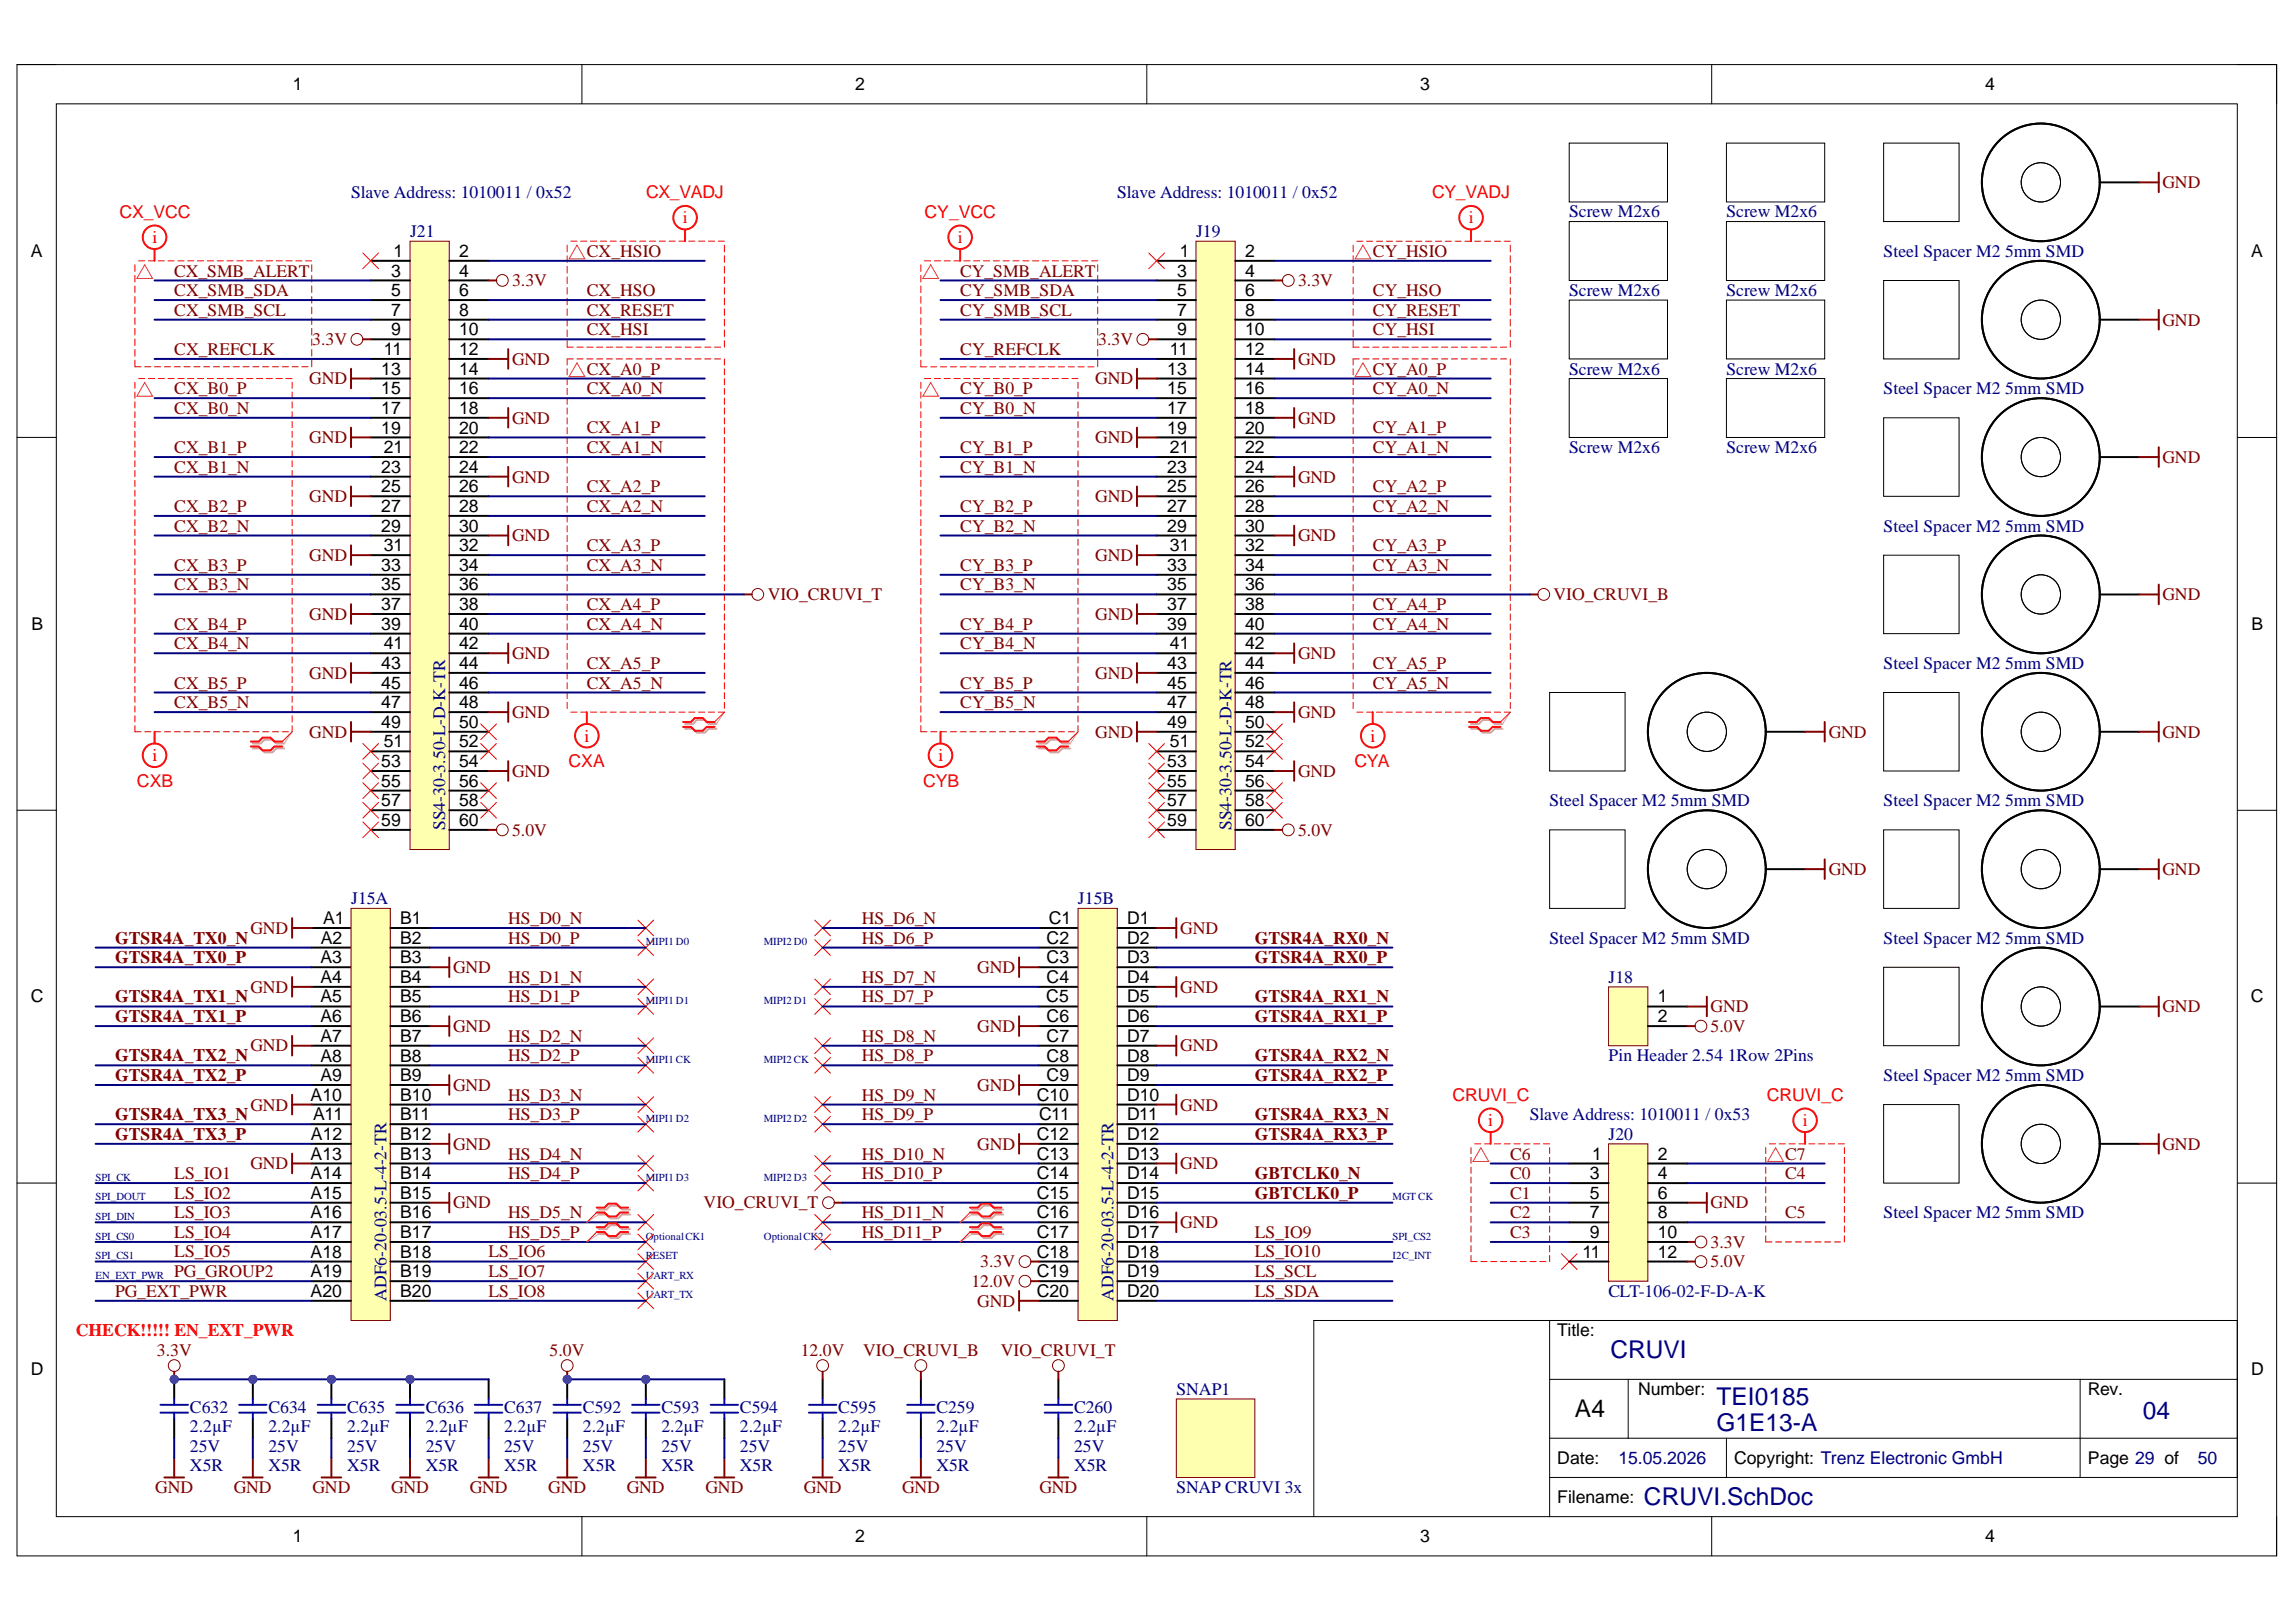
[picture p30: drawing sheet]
<svg xmlns="http://www.w3.org/2000/svg" width="297mm" height="210mm" viewBox="0 0 297 210" stroke-linecap="round" stroke-linejoin="round" font-family="sans-serif">
<defs><g id="words">
<g font-size="3.2" fill="#000080">
<text x="208.4" y="175.8">CRUVI</text>
<text x="222.1" y="185.2">G1E13-A</text>
<text x="222.1" y="181.9">TEI0185</text>
<text x="277.2" y="183.6">04</text>
<text x="212.7" y="194.8">CRUVI.SchDoc</text>
</g>
<text font-size="3.2" x="203.8" y="183.4">A4</text>
<g font-size="2.3">
<text x="37.9" y="11.7">1</text>
<text x="110.7" y="11.7">2</text>
<text x="183.8" y="11.7">3</text>
<text x="256.8" y="11.7">4</text>
<text x="4" y="33.3">A</text>
<text x="50.6" y="35.8">3</text>
<text x="50.9" y="33.3">1</text>
<text x="59.4" y="33.3">2</text>
<text x="59.4" y="35.8">4</text>
<text x="152.3" y="35.8">3</text>
<text x="152.6" y="33.3">1</text>
<text x="161.1" y="33.3">2</text>
<text x="161.1" y="35.8">4</text>
<text x="291.2" y="33.3">A</text>
<text x="50.6" y="38.3">5</text>
<text x="50.6" y="40.9">7</text>
<text x="59.4" y="38.3">6</text>
<text x="59.4" y="40.9">8</text>
<text x="152.3" y="38.3">5</text>
<text x="152.3" y="40.9">7</text>
<text x="161.1" y="38.3">6</text>
<text x="161.1" y="40.9">8</text>
<text x="49.7" y="45.9">11</text>
<text x="50.6" y="43.4">9</text>
<text x="59.4" y="43.4">10</text>
<text x="59.4" y="45.9">12</text>
<text x="151.3" y="45.9">11</text>
<text x="152.3" y="43.4">9</text>
<text x="161.1" y="43.4">10</text>
<text x="161.1" y="45.9">12</text>
<text x="49.3" y="48.5">13</text>
<text x="49.3" y="51">15</text>
<text x="49.3" y="53.6">17</text>
<text x="59.4" y="48.5">14</text>
<text x="59.4" y="51">16</text>
<text x="59.4" y="53.6">18</text>
<text x="151" y="48.5">13</text>
<text x="151" y="51">15</text>
<text x="151" y="53.6">17</text>
<text x="161.1" y="48.5">14</text>
<text x="161.1" y="51">16</text>
<text x="161.1" y="53.6">18</text>
<text x="49.3" y="56.1">19</text>
<text x="49.7" y="58.7">21</text>
<text x="59.4" y="56.1">20</text>
<text x="59.4" y="58.7">22</text>
<text x="151" y="56.1">19</text>
<text x="151.3" y="58.7">21</text>
<text x="161.1" y="56.1">20</text>
<text x="161.1" y="58.7">22</text>
<text x="49.3" y="61.2">23</text>
<text x="49.3" y="63.7">25</text>
<text x="59.4" y="61.2">24</text>
<text x="59.4" y="63.7">26</text>
<text x="151" y="61.2">23</text>
<text x="151" y="63.7">25</text>
<text x="161.1" y="61.2">24</text>
<text x="161.1" y="63.7">26</text>
<text x="49.3" y="66.3">27</text>
<text x="49.3" y="68.8">29</text>
<text x="49.7" y="71.3">31</text>
<text x="59.4" y="66.3">28</text>
<text x="59.4" y="68.8">30</text>
<text x="59.4" y="71.3">32</text>
<text x="151" y="66.3">27</text>
<text x="151" y="68.8">29</text>
<text x="151.3" y="71.3">31</text>
<text x="161.1" y="66.3">28</text>
<text x="161.1" y="68.8">30</text>
<text x="161.1" y="71.3">32</text>
<text x="49.3" y="73.9">33</text>
<text x="49.3" y="76.4">35</text>
<text x="59.4" y="73.9">34</text>
<text x="59.4" y="76.4">36</text>
<text x="151" y="73.9">33</text>
<text x="151" y="76.4">35</text>
<text x="161.1" y="73.9">34</text>
<text x="161.1" y="76.4">36</text>
<text x="4.1" y="81.5">B</text>
<text x="49.3" y="79">37</text>
<text x="49.3" y="81.5">39</text>
<text x="59.4" y="79">38</text>
<text x="59.4" y="81.5">40</text>
<text x="151" y="79">37</text>
<text x="151" y="81.5">39</text>
<text x="161.1" y="79">38</text>
<text x="161.1" y="81.5">40</text>
<text x="291.3" y="81.5">B</text>
<text x="49.3" y="86.6">43</text>
<text x="49.3" y="89.1">45</text>
<text x="49.7" y="84">41</text>
<text x="59.4" y="84">42</text>
<text x="59.4" y="86.6">44</text>
<text x="59.4" y="89.1">46</text>
<text x="151" y="86.6">43</text>
<text x="151" y="89.1">45</text>
<text x="151.3" y="84">41</text>
<text x="161.1" y="84">42</text>
<text x="161.1" y="86.6">44</text>
<text x="161.1" y="89.1">46</text>
<text x="49.3" y="91.7">47</text>
<text x="49.3" y="94.2">49</text>
<text x="59.4" y="91.7">48</text>
<text x="59.4" y="94.2">50</text>
<text x="151" y="91.7">47</text>
<text x="151" y="94.2">49</text>
<text x="161.1" y="91.7">48</text>
<text x="161.1" y="94.2">50</text>
<text x="49.3" y="99.3">53</text>
<text x="49.3" y="101.8">55</text>
<text x="49.7" y="96.7">51</text>
<text x="59.4" y="96.7">52</text>
<text x="59.4" y="99.3">54</text>
<text x="59.4" y="101.8">56</text>
<text x="151" y="99.3">53</text>
<text x="151" y="101.8">55</text>
<text x="151.3" y="96.7">51</text>
<text x="161.1" y="96.7">52</text>
<text x="161.1" y="99.3">54</text>
<text x="161.1" y="101.8">56</text>
<text x="49.3" y="104.3">57</text>
<text x="49.3" y="106.9">59</text>
<text x="59.4" y="104.3">58</text>
<text x="59.4" y="106.9">60</text>
<text x="151" y="104.3">57</text>
<text x="151" y="106.9">59</text>
<text x="161.1" y="104.3">58</text>
<text x="161.1" y="106.9">60</text>
<text x="41.8" y="119.6">A1</text>
<text x="51.8" y="119.6">B1</text>
<text x="135.7" y="119.6">C1</text>
<text x="145.8" y="119.6">D1</text>
<text x="41.5" y="124.7">A3</text>
<text x="41.5" y="122.1">A2</text>
<text x="51.8" y="122.1">B2</text>
<text x="51.8" y="124.7">B3</text>
<text x="135.4" y="122.1">C2</text>
<text x="135.4" y="124.7">C3</text>
<text x="145.8" y="122.1">D2</text>
<text x="145.8" y="124.7">D3</text>
<text x="4" y="129.7">C</text>
<text x="41.5" y="127.2">A4</text>
<text x="41.5" y="129.7">A5</text>
<text x="51.8" y="127.2">B4</text>
<text x="51.8" y="129.7">B5</text>
<text x="135.4" y="129.7">C5</text>
<text x="135.4" y="127.2">C4</text>
<text x="145.8" y="127.2">D4</text>
<text x="145.8" y="129.7">D5</text>
<text x="214.5" y="129.7">1</text>
<text x="291.2" y="129.7">C</text>
<text x="41.5" y="132.3">A6</text>
<text x="41.5" y="134.8">A7</text>
<text x="41.5" y="137.4">A8</text>
<text x="51.8" y="132.3">B6</text>
<text x="51.8" y="134.8">B7</text>
<text x="51.8" y="137.4">B8</text>
<text x="135.4" y="132.3">C6</text>
<text x="135.4" y="134.8">C7</text>
<text x="135.4" y="137.4">C8</text>
<text x="145.8" y="132.3">D6</text>
<text x="145.8" y="134.8">D7</text>
<text x="145.8" y="137.4">D8</text>
<text x="214.5" y="132.3">2</text>
<text x="40.2" y="142.4">A10</text>
<text x="41.5" y="139.9">A9</text>
<text x="51.8" y="139.9">B9</text>
<text x="51.8" y="142.4">B10</text>
<text x="134.1" y="142.4">C10</text>
<text x="135.4" y="139.9">C9</text>
<text x="145.8" y="139.9">D9</text>
<text x="145.8" y="142.4">D10</text>
<text x="40.2" y="147.5">A12</text>
<text x="40.5" y="145">A11</text>
<text x="51.8" y="145">B11</text>
<text x="51.8" y="147.5">B12</text>
<text x="134.1" y="147.5">C12</text>
<text x="134.4" y="145">C11</text>
<text x="145.8" y="145">D11</text>
<text x="145.8" y="147.5">D12</text>
<text x="40.2" y="150.1">A13</text>
<text x="40.2" y="152.6">A14</text>
<text x="40.2" y="155.1">A15</text>
<text x="51.8" y="150.1">B13</text>
<text x="51.8" y="152.6">B14</text>
<text x="51.8" y="155.1">B15</text>
<text x="134.1" y="150.1">C13</text>
<text x="134.1" y="152.6">C14</text>
<text x="134.1" y="155.1">C15</text>
<text x="145.8" y="150.1">D13</text>
<text x="145.8" y="152.6">D14</text>
<text x="145.8" y="155.1">D15</text>
<text x="205.7" y="152.6">3</text>
<text x="205.7" y="155.1">5</text>
<text x="206" y="150.1">1</text>
<text x="214.5" y="150.1">2</text>
<text x="214.5" y="152.6">4</text>
<text x="214.5" y="155.1">6</text>
<text x="40.2" y="157.7">A16</text>
<text x="40.2" y="160.2">A17</text>
<text x="51.8" y="157.7">B16</text>
<text x="51.8" y="160.2">B17</text>
<text x="134.1" y="157.7">C16</text>
<text x="134.1" y="160.2">C17</text>
<text x="145.8" y="157.7">D16</text>
<text x="145.8" y="160.2">D17</text>
<text x="205.7" y="157.7">7</text>
<text x="205.7" y="160.2">9</text>
<text x="214.5" y="157.7">8</text>
<text x="214.5" y="160.2">10</text>
<text x="40.2" y="162.8">A18</text>
<text x="40.2" y="165.3">A19</text>
<text x="40.2" y="167.8">A20</text>
<text x="51.8" y="162.8">B18</text>
<text x="51.8" y="165.3">B19</text>
<text x="51.8" y="167.8">B20</text>
<text x="134.1" y="162.8">C18</text>
<text x="134.1" y="165.3">C19</text>
<text x="134.1" y="167.8">C20</text>
<text x="145.8" y="162.8">D18</text>
<text x="145.8" y="165.3">D19</text>
<text x="145.8" y="167.8">D20</text>
<text x="204.7" y="162.8">11</text>
<text x="214.5" y="162.8">12</text>
<text x="201.5" y="172.9">Title:</text>
<text x="4" y="178">D</text>
<text x="291.2" y="178">D</text>
<text x="211.9" y="180.5">Number:</text>
<text x="270.1" y="180.5">Rev.</text>
<text x="201.5" y="189.4">Date:</text>
<text x="224.4" y="189.4">Copyright: Trenz Electronic GmbH</text>
<text x="270.1" y="189.4">Page 29 of</text>
<text x="201.5" y="194.5">Filename:</text>
<text x="37.9" y="199.6">1</text>
<text x="110.7" y="199.6">2</text>
<text x="183.8" y="199.6">3</text>
<text x="256.8" y="199.6">4</text>
</g>
<g font-size="2.3" fill="#f00">
<text x="15.4" y="28.2">CX_VCC</text>
<text x="83.6" y="25.7">CX_VADJ</text>
<text x="88.3" y="28.9">i</text>
<text x="119.6" y="28.2">CY_VCC</text>
<text x="185.3" y="25.7">CY_VADJ</text>
<text x="190" y="28.9">i</text>
<text x="19.7" y="31.4">i</text>
<text x="123.9" y="31.4">i</text>
<text x="75.6" y="96">i</text>
<text x="177.3" y="96">i</text>
<text x="17.7" y="101.8">CXB</text>
<text x="19.7" y="98.5">i</text>
<text x="73.6" y="99.3">CXA</text>
<text x="119.4" y="101.8">CYB</text>
<text x="121.4" y="98.5">i</text>
<text x="175.2" y="99.3">CYA</text>
<text x="187.9" y="142.4">CRUVI_C</text>
<text x="228.6" y="142.4">CRUVI_C</text>
<text x="192.5" y="145.7">i</text>
<text x="233.2" y="145.7">i</text>
<text x="9.8" y="172.9">CHECK!!!!! EN_EXT_PWR</text>
</g>
<g font-size="2.3" fill="#000080">
<text x="45.4" y="25.6">Slave Address: 1010011 / 0x52</text>
<text x="144.5" y="25.6">Slave Address: 1010011 / 0x52</text>
<text x="203" y="28.1">Screw M2x6</text>
<text x="223.3" y="28.1">Screw M2x6</text>
<text x="53" y="30.7">J21</text>
<text x="154.7" y="30.7">J19</text>
<text x="243.7" y="33.2">Steel Spacer M2 5mm SMD</text>
<text x="203" y="38.3">Screw M2x6</text>
<text x="223.3" y="38.3">Screw M2x6</text>
<text x="203" y="48.5">Screw M2x6</text>
<text x="223.3" y="48.5">Screw M2x6</text>
<text x="243.7" y="51">Steel Spacer M2 5mm SMD</text>
<text x="203" y="58.6">Screw M2x6</text>
<text x="223.3" y="58.6">Screw M2x6</text>
<text x="243.7" y="68.8">Steel Spacer M2 5mm SMD</text>
<text x="243.7" y="86.5">Steel Spacer M2 5mm SMD</text>
<text x="57.6" y="107.4" transform="rotate(-90 57.6 107.4)">SS4-30-3.50-L-D-K-TR</text>
<text x="159.3" y="107.4" transform="rotate(-90 159.3 107.4)">SS4-30-3.50-L-D-K-TR</text>
<text x="200.5" y="104.3">Steel Spacer M2 5mm SMD</text>
<text x="243.7" y="104.3">Steel Spacer M2 5mm SMD</text>
<text x="45.4" y="117.1">J15A</text>
<text x="139.5" y="117.1">J15B</text>
<text x="200.5" y="122.1">Steel Spacer M2 5mm SMD</text>
<text x="243.7" y="122.1">Steel Spacer M2 5mm SMD</text>
<text x="208.1" y="127.2">J18</text>
<text x="208.1" y="137.3">Pin Header 2.54 1Row 2Pins</text>
<text x="243.7" y="139.9">Steel Spacer M2 5mm SMD</text>
<text x="197.9" y="145">Slave Address: 1010011 / 0x53</text>
<text x="208.1" y="147.5">J20</text>
<text x="243.7" y="157.7">Steel Spacer M2 5mm SMD</text>
<text x="208.1" y="167.8">CLT-106-02-F-D-A-K</text>
<text x="50" y="168.3" transform="rotate(-90 50 168.3)">ADF6-20-03.5-L-4-2-TR</text>
<text x="144.1" y="168.3" transform="rotate(-90 144.1 168.3)">ADF6-20-03.5-L-4-2-TR</text>
<text x="24.6" y="182.8">C632</text>
<text x="24.6" y="185.3">2.2µF</text>
<text x="34.7" y="182.8">C634</text>
<text x="34.7" y="185.3">2.2µF</text>
<text x="44.9" y="182.8">C635</text>
<text x="44.9" y="185.3">2.2µF</text>
<text x="55.1" y="182.8">C636</text>
<text x="55.1" y="185.3">2.2µF</text>
<text x="65.2" y="182.8">C637</text>
<text x="65.2" y="185.3">2.2µF</text>
<text x="75.4" y="182.8">C592</text>
<text x="75.4" y="185.3">2.2µF</text>
<text x="85.6" y="182.8">C593</text>
<text x="85.6" y="185.3">2.2µF</text>
<text x="95.7" y="182.8">C594</text>
<text x="95.7" y="185.3">2.2µF</text>
<text x="108.5" y="182.8">C595</text>
<text x="108.5" y="185.3">2.2µF</text>
<text x="121.1" y="182.8">C259</text>
<text x="121.1" y="185.3">2.2µF</text>
<text x="139" y="182.8">C260</text>
<text x="139" y="185.3">2.2µF</text>
<text x="152.2" y="180.5">SNAP1</text>
<text x="24.6" y="187.9">25V</text>
<text x="24.6" y="190.4">X5R</text>
<text x="34.7" y="187.9">25V</text>
<text x="34.7" y="190.4">X5R</text>
<text x="44.9" y="187.9">25V</text>
<text x="44.9" y="190.4">X5R</text>
<text x="55.1" y="187.9">25V</text>
<text x="55.1" y="190.4">X5R</text>
<text x="65.2" y="187.9">25V</text>
<text x="65.2" y="190.4">X5R</text>
<text x="75.4" y="187.9">25V</text>
<text x="75.4" y="190.4">X5R</text>
<text x="85.6" y="187.9">25V</text>
<text x="85.6" y="190.4">X5R</text>
<text x="95.7" y="187.9">25V</text>
<text x="95.7" y="190.4">X5R</text>
<text x="108.5" y="187.9">25V</text>
<text x="108.5" y="190.4">X5R</text>
<text x="121.1" y="187.9">25V</text>
<text x="121.1" y="190.4">X5R</text>
<text x="139" y="187.9">25V</text>
<text x="139" y="190.4">X5R</text>
<text x="209.4" y="189.4">15.05.2026</text>
<text x="284.3" y="189.4">50</text>
<text x="152.2" y="193.2">SNAP CRUVI 3x</text>
</g>
<g font-size="2.3" fill="#800000">
<text x="279.8" y="24.3">GND</text>
<text x="22.5" y="35.8">CX_SMB_ALERT</text>
<text x="75.9" y="33.2">CX_HSIO</text>
<text x="124.2" y="35.8">CY_SMB_ALERT</text>
<text x="177.6" y="33.2">CY_HSIO</text>
<text x="22.5" y="38.3">CX_SMB_SDA</text>
<text x="22.5" y="40.9">CX_SMB_SCL</text>
<text x="66.2" y="37.1">3.3V</text>
<text x="75.9" y="38.3">CX_HSO</text>
<text x="75.9" y="40.9">CX_RESET</text>
<text x="124.2" y="38.3">CY_SMB_SDA</text>
<text x="124.2" y="40.9">CY_SMB_SCL</text>
<text x="167.9" y="37.1">3.3V</text>
<text x="177.6" y="38.3">CY_HSO</text>
<text x="177.6" y="40.9">CY_RESET</text>
<text x="22.5" y="45.9">CX_REFCLK</text>
<text x="40.4" y="44.7">3.3V</text>
<text x="66.2" y="47.2">GND</text>
<text x="75.9" y="43.4">CX_HSI</text>
<text x="124.2" y="45.9">CY_REFCLK</text>
<text x="142.1" y="44.7">3.3V</text>
<text x="167.9" y="47.2">GND</text>
<text x="177.6" y="43.4">CY_HSI</text>
<text x="279.8" y="42.1">GND</text>
<text x="22.5" y="51">CX_B0_P</text>
<text x="22.5" y="53.5">CX_B0_N</text>
<text x="40" y="49.7">GND</text>
<text x="75.9" y="48.5">CX_A0_P</text>
<text x="75.9" y="51">CX_A0_N</text>
<text x="124.2" y="51">CY_B0_P</text>
<text x="124.2" y="53.5">CY_B0_N</text>
<text x="141.7" y="49.7">GND</text>
<text x="177.6" y="48.5">CY_A0_P</text>
<text x="177.6" y="51">CY_A0_N</text>
<text x="22.5" y="58.6">CX_B1_P</text>
<text x="40" y="57.3">GND</text>
<text x="66.2" y="54.8">GND</text>
<text x="75.9" y="56.1">CX_A1_P</text>
<text x="75.9" y="58.6">CX_A1_N</text>
<text x="124.2" y="58.6">CY_B1_P</text>
<text x="141.7" y="57.3">GND</text>
<text x="167.9" y="54.8">GND</text>
<text x="177.6" y="56.1">CY_A1_P</text>
<text x="177.6" y="58.6">CY_A1_N</text>
<text x="279.8" y="59.9">GND</text>
<text x="22.5" y="61.2">CX_B1_N</text>
<text x="40" y="65">GND</text>
<text x="66.2" y="62.5">GND</text>
<text x="75.9" y="63.7">CX_A2_P</text>
<text x="124.2" y="61.2">CY_B1_N</text>
<text x="141.7" y="65">GND</text>
<text x="167.9" y="62.5">GND</text>
<text x="177.6" y="63.7">CY_A2_P</text>
<text x="22.5" y="66.3">CX_B2_P</text>
<text x="22.5" y="68.8">CX_B2_N</text>
<text x="66.2" y="70.1">GND</text>
<text x="75.9" y="66.3">CX_A2_N</text>
<text x="75.9" y="71.3">CX_A3_P</text>
<text x="124.2" y="66.3">CY_B2_P</text>
<text x="124.2" y="68.8">CY_B2_N</text>
<text x="167.9" y="70.1">GND</text>
<text x="177.6" y="66.3">CY_A2_N</text>
<text x="177.6" y="71.3">CY_A3_P</text>
<text x="22.5" y="73.9">CX_B3_P</text>
<text x="22.5" y="76.4">CX_B3_N</text>
<text x="40" y="72.6">GND</text>
<text x="75.9" y="73.9">CX_A3_N</text>
<text x="99.3" y="77.7">VIO_CRUVI_T</text>
<text x="124.2" y="73.9">CY_B3_P</text>
<text x="124.2" y="76.4">CY_B3_N</text>
<text x="141.7" y="72.6">GND</text>
<text x="177.6" y="73.9">CY_A3_N</text>
<text x="201" y="77.7">VIO_CRUVI_B</text>
<text x="279.8" y="77.7">GND</text>
<text x="22.5" y="81.5">CX_B4_P</text>
<text x="40" y="80.2">GND</text>
<text x="75.9" y="78.9">CX_A4_P</text>
<text x="75.9" y="81.5">CX_A4_N</text>
<text x="124.2" y="81.5">CY_B4_P</text>
<text x="141.7" y="80.2">GND</text>
<text x="177.6" y="78.9">CY_A4_P</text>
<text x="177.6" y="81.5">CY_A4_N</text>
<text x="22.5" y="84">CX_B4_N</text>
<text x="22.5" y="89.1">CX_B5_P</text>
<text x="40" y="87.8">GND</text>
<text x="66.2" y="85.3">GND</text>
<text x="75.9" y="86.5">CX_A5_P</text>
<text x="75.9" y="89.1">CX_A5_N</text>
<text x="124.2" y="84">CY_B4_N</text>
<text x="124.2" y="89.1">CY_B5_P</text>
<text x="141.7" y="87.8">GND</text>
<text x="167.9" y="85.3">GND</text>
<text x="177.6" y="86.5">CY_A5_P</text>
<text x="177.6" y="89.1">CY_A5_N</text>
<text x="22.5" y="91.7">CX_B5_N</text>
<text x="40" y="95.5">GND</text>
<text x="66.2" y="92.9">GND</text>
<text x="124.2" y="91.7">CY_B5_N</text>
<text x="141.7" y="95.5">GND</text>
<text x="167.9" y="92.9">GND</text>
<text x="236.6" y="95.5">GND</text>
<text x="279.8" y="95.5">GND</text>
<text x="66.2" y="100.5">GND</text>
<text x="167.9" y="100.5">GND</text>
<text x="66.2" y="108.1">5.0V</text>
<text x="167.9" y="108.1">5.0V</text>
<text x="236.6" y="113.2">GND</text>
<text x="279.8" y="113.2">GND</text>
<text x="65.7" y="119.6">HS_D0_N</text>
<text x="111.5" y="119.6">HS_D6_N</text>
<text x="14.9" y="124.7">GTSR4A_TX0_P</text>
<text x="14.9" y="122.1">GTSR4A_TX0_N</text>
<text x="32.4" y="120.9">GND</text>
<text x="58.6" y="125.9">GND</text>
<text x="65.7" y="122.1">HS_D0_P</text>
<text x="111.5" y="122.1">HS_D6_P</text>
<text x="126.4" y="125.9">GND</text>
<text x="152.7" y="120.9">GND</text>
<text x="162.3" y="124.7">GTSR4A_RX0_P</text>
<text x="162.3" y="122.1">GTSR4A_RX0_N</text>
<text x="14.9" y="129.7">GTSR4A_TX1_N</text>
<text x="32.4" y="128.5">GND</text>
<text x="65.7" y="129.7">HS_D1_P</text>
<text x="65.7" y="127.2">HS_D1_N</text>
<text x="111.5" y="129.7">HS_D7_P</text>
<text x="111.5" y="127.2">HS_D7_N</text>
<text x="152.7" y="128.5">GND</text>
<text x="162.3" y="129.7">GTSR4A_RX1_N</text>
<text x="221.3" y="131">GND</text>
<text x="279.8" y="131">GND</text>
<text x="14.9" y="132.3">GTSR4A_TX1_P</text>
<text x="14.9" y="137.3">GTSR4A_TX2_N</text>
<text x="32.4" y="136.1">GND</text>
<text x="58.6" y="133.5">GND</text>
<text x="65.7" y="137.3">HS_D2_P</text>
<text x="65.7" y="134.8">HS_D2_N</text>
<text x="111.5" y="137.3">HS_D8_P</text>
<text x="111.5" y="134.8">HS_D8_N</text>
<text x="126.4" y="133.5">GND</text>
<text x="152.7" y="136.1">GND</text>
<text x="162.3" y="132.3">GTSR4A_RX1_P</text>
<text x="162.3" y="137.3">GTSR4A_RX2_N</text>
<text x="221.3" y="133.5">5.0V</text>
<text x="14.9" y="139.9">GTSR4A_TX2_P</text>
<text x="32.4" y="143.7">GND</text>
<text x="58.6" y="141.1">GND</text>
<text x="65.7" y="142.4">HS_D3_N</text>
<text x="111.5" y="142.4">HS_D9_N</text>
<text x="126.4" y="141.1">GND</text>
<text x="152.7" y="143.7">GND</text>
<text x="162.3" y="139.9">GTSR4A_RX2_P</text>
<text x="14.9" y="147.5">GTSR4A_TX3_P</text>
<text x="14.9" y="145">GTSR4A_TX3_N</text>
<text x="58.6" y="148.8">GND</text>
<text x="65.7" y="145">HS_D3_P</text>
<text x="111.5" y="145">HS_D9_P</text>
<text x="126.4" y="148.8">GND</text>
<text x="162.3" y="147.5">GTSR4A_RX3_P</text>
<text x="162.3" y="145">GTSR4A_RX3_N</text>
<text x="279.8" y="148.8">GND</text>
<text x="22.5" y="152.6">LS_IO1</text>
<text x="22.5" y="155.1">LS_IO2</text>
<text x="32.4" y="151.3">GND</text>
<text x="65.7" y="152.6">HS_D4_P</text>
<text x="65.7" y="150.1">HS_D4_N</text>
<text x="111.5" y="152.6">HS_D10_P</text>
<text x="111.5" y="150.1">HS_D10_N</text>
<text x="152.7" y="151.3">GND</text>
<text x="162.3" y="155.1">GBTCLK0_P</text>
<text x="162.3" y="152.6">GBTCLK0_N</text>
<text x="195.4" y="152.6">C0</text>
<text x="195.4" y="155.1">C1</text>
<text x="195.4" y="150.1">C6</text>
<text x="231" y="152.6">C4</text>
<text x="231" y="150.1">C7</text>
<text x="22.5" y="157.7">LS_IO3</text>
<text x="22.5" y="160.2">LS_IO4</text>
<text x="58.6" y="156.4">GND</text>
<text x="65.7" y="160.2">HS_D5_P</text>
<text x="65.7" y="157.7">HS_D5_N</text>
<text x="91" y="156.4">VIO_CRUVI_T</text>
<text x="111.5" y="160.2">HS_D11_P</text>
<text x="111.5" y="157.7">HS_D11_N</text>
<text x="152.7" y="158.9">GND</text>
<text x="162.3" y="160.2">LS_IO9</text>
<text x="195.4" y="157.7">C2</text>
<text x="195.4" y="160.2">C3</text>
<text x="221.3" y="156.4">GND</text>
<text x="221.3" y="161.5">3.3V</text>
<text x="231" y="157.7">C5</text>
<text x="14.9" y="167.8">PG_EXT_PWR</text>
<text x="22.5" y="162.7">LS_IO5</text>
<text x="22.5" y="165.3">PG_GROUP2</text>
<text x="63.2" y="162.7">LS_IO6</text>
<text x="63.2" y="165.3">LS_IO7</text>
<text x="63.2" y="167.8">LS_IO8</text>
<text x="125.7" y="166.5">12.0V</text>
<text x="126.8" y="164">3.3V</text>
<text x="162.3" y="167.8">LS_SDA</text>
<text x="162.3" y="165.3">LS_SCL</text>
<text x="162.3" y="162.7">LS_IO10</text>
<text x="221.3" y="164">5.0V</text>
<text x="126.4" y="169.1">GND</text>
<text x="20.3" y="175.4">3.3V</text>
<text x="71.1" y="175.4">5.0V</text>
<text x="103.6" y="175.4">12.0V</text>
<text x="111.7" y="175.4">VIO_CRUVI_B</text>
<text x="129.5" y="175.4">VIO_CRUVI_T</text>
<text x="20.1" y="193.2">GND</text>
<text x="30.2" y="193.2">GND</text>
<text x="40.4" y="193.2">GND</text>
<text x="50.6" y="193.2">GND</text>
<text x="60.8" y="193.2">GND</text>
<text x="70.9" y="193.2">GND</text>
<text x="81.1" y="193.2">GND</text>
<text x="91.3" y="193.2">GND</text>
<text x="104" y="193.2">GND</text>
<text x="116.7" y="193.2">GND</text>
<text x="134.5" y="193.2">GND</text>
</g>
<g font-size="1.4" fill="#000080">
<text x="83.5" y="122.3">MIPI1 D0</text>
<text x="98.8" y="122.3">MIPI2 D0</text>
<text x="83.5" y="129.9">MIPI1 D1</text>
<text x="98.8" y="129.9">MIPI2 D1</text>
<text x="83.5" y="137.5">MIPI1 CK</text>
<text x="98.8" y="137.5">MIPI2 CK</text>
<text x="83.5" y="145.2">MIPI1 D2</text>
<text x="98.8" y="145.2">MIPI2 D2</text>
<text x="12.4" y="152.8">SPI_CK</text>
<text x="12.4" y="155.3">SPI_DOUT</text>
<text x="83.5" y="152.8">MIPI1 D3</text>
<text x="98.8" y="152.8">MIPI2 D3</text>
<text x="180.2" y="155.3">MGT CK</text>
<text x="12.4" y="157.9">SPI_DIN</text>
<text x="12.4" y="160.4">SPI_CS0</text>
<text x="83.5" y="160.4">OptionalCK1</text>
<text x="98.8" y="160.4">OptionalCK2</text>
<text x="180.2" y="160.4">SPI_CS2</text>
<text x="12.4" y="162.9">SPI_CS1</text>
<text x="12.4" y="165.5">EN_EXT_PWR</text>
<text x="83.5" y="165.5">UART_RX</text>
<text x="83.5" y="162.9">RESET</text>
<text x="180.2" y="162.9">I2C_INT</text>
<text x="83.5" y="168">UART_TX</text>
</g>
</g></defs>
<path d="M2.2 8.4h292.3v193h-292.3z" fill="none" stroke="#000" stroke-width=".13"/>
<path d="M7.3 13.4h282.1v182.9h-282.1z" fill-rule="evenodd" fill="#fff"/>
<g fill="none" stroke="#000" stroke-width=".13">
<path d="M2.2 8.4h5.1M7.3 13.4h282.1v182.9h-282.1zM75.3 8.4v5M148.4 8.4v5M221.4 8.4v5M289.4 8.4h5.1v5M2.2 56.6h5.1M289.4 56.6h5.1M2.2 104.9h5.1M289.4 104.9h5.1M2.2 153.1h5.1M289.4 153.1h5.1"/>
<path d="M200.5 170.9v25.4M200.5 178.5h88.9M210.6 178.5v7.6M269.1 178.5v12.7M75.3 196.3v5.1M148.4 196.3v5.1M200.5 191.2h88.9v-20.3h-119.4v25.4M200.5 186.1h88.9M221.4 196.3v5.1M223.4 186.1v5.1M294.5 196.3v5.1"/>
</g>
<path d="M53 31.2h5.1v78.7h-5.1z" fill-rule="evenodd" fill="#ffffb0"/>
<path d="M53 31.2h5.1v78.7h-5.1z" fill="none" stroke="#800000" stroke-width=".13"/>
<g fill="none" stroke="#000" stroke-width=".25">
<path d="M48 33.8h5M48 36.3h5M48 38.8h5M58.1 33.8h5.1M58.1 36.3h5.1M58.1 38.8h5.1M48 41.4h5M48 43.9h5M48 46.4h5M48 49h5M48 51.5h5M48 54.1h5"/>
<path d="M48 56.6h5M48 59.1h5M58.1 41.4h5.1M58.1 43.9h5.1M58.1 46.4h5.1M58.1 49h5.1M58.1 51.5h5.1M58.1 54.1h5.1M58.1 56.6h5.1M58.1 59.1h5.1M48 61.7h5M48 64.2h5"/>
<path d="M48 66.8h5M48 69.3h5M48 71.8h5M48 74.4h5M48 76.9h5M48 79.5h5M58.1 61.7h5.1M58.1 64.2h5.1M58.1 66.8h5.1M58.1 69.3h5.1M58.1 71.8h5.1M58.1 74.4h5.1"/>
<path d="M58.1 76.9h5.1M58.1 79.5h5.1M48 82h5M48 84.5h5M48 87.1h5M48 89.6h5M48 92.2h5M48 94.7h5M48 97.2h5M48 99.8h5M58.1 82h5.1M58.1 84.5h5.1"/>
<path d="M58.1 87.1h5.1M58.1 89.6h5.1M58.1 92.2h5.1M58.1 94.7h5.1M58.1 97.2h5.1M58.1 99.8h5.1M48 102.3h5M48 104.9h5M48 107.4h5M58.1 102.3h5.1M58.1 104.9h5.1M58.1 107.4h5.1"/>
</g>
<path d="M152.2 181h10.1v10.2h-10.1z" fill-rule="evenodd" fill="#ffffb0"/>
<g fill="none" stroke="#800000" stroke-width=".13">
<path d="M152.2 181h10.1v10.2h-10.1z"/>
<circle cx="220.1" cy="160.7" r=".76"/>
</g>
<path d="M218.3 155.6h2.5M220.8 154.4v2.5M218.3 160.7h1" fill="none" stroke="#800000" stroke-width=".25"/>
<path d="M202 162.2l2 2.1M204 162.2l-2 2.1" fill="none" stroke="#f00" stroke-width=".13"/>
<path d="M208.1 148h5.1v17.8h-5.1z" fill-rule="evenodd" fill="#ffffb0"/>
<path d="M208.1 148h5.1v17.8h-5.1z" fill="none" stroke="#800000" stroke-width=".13"/>
<path d="M203 150.6h5.1M203 153.1h5.1M203 155.6h5.1M203 158.2h5.1M213.2 150.6h5.1M213.2 153.1h5.1M213.2 155.6h5.1M213.2 158.2h5.1M203 160.7h5.1M203 163.3h5.1M213.2 160.7h5.1M213.2 163.3h5.1" fill="none" stroke="#000" stroke-width=".25"/>
<path d="M154.7 31.2h5.1v78.7h-5.1z" fill-rule="evenodd" fill="#ffffb0"/>
<g fill="none" stroke="#800000" stroke-width=".13">
<path d="M154.7 31.2h5.1v78.7h-5.1z"/>
<circle cx="65" cy="36.3" r=".76"/>
<circle cx="166.7" cy="36.3" r=".76"/>
<circle cx="46.2" cy="43.9" r=".76"/>
<circle cx="147.9" cy="43.9" r=".76"/>
<circle cx="65" cy="107.4" r=".76"/>
<circle cx="166.7" cy="107.4" r=".76"/>
<circle cx="220.1" cy="163.3" r=".76"/>
</g>
<g fill="none" stroke="#000" stroke-width=".25">
<path d="M149.6 33.8h5.1M149.6 36.3h5.1M149.6 38.8h5.1M159.8 33.8h5.1M159.8 36.3h5.1M159.8 38.8h5.1M271.6 23.6h5.1M149.6 41.4h5.1M149.6 43.9h5.1M149.6 46.5h5.1M149.6 49h5.1M149.6 51.5h5.1"/>
<path d="M149.6 54.1h5.1M149.6 56.6h5.1M149.6 59.1h5.1M159.8 41.4h5.1M159.8 43.9h5.1M159.8 46.5h5.1M159.8 49h5.1M159.8 51.5h5.1M159.8 54.1h5.1M159.8 56.6h5.1M159.8 59.1h5.1M271.6 41.4h5.1"/>
<path d="M271.6 59.1h5.1M149.6 61.7h5.1M149.6 64.2h5.1M149.6 66.8h5.1M149.6 69.3h5.1M149.6 71.8h5.1M149.6 74.4h5.1M149.6 76.9h5.1M149.6 79.5h5.1M159.8 61.7h5.1M159.8 64.2h5.1M159.8 66.8h5.1"/>
<path d="M159.8 69.3h5.1M159.8 71.8h5.1M159.8 74.4h5.1M159.8 76.9h5.1M159.8 79.5h5.1M271.6 76.9h5.1M149.6 82h5.1M149.6 84.5h5.1M149.6 87.1h5.1M149.6 89.6h5.1M149.6 92.2h5.1M149.6 94.7h5.1"/>
<path d="M149.6 97.2h5.1M149.6 99.8h5.1M159.8 82h5.1M159.8 84.5h5.1M159.8 87.1h5.1M159.8 89.6h5.1M159.8 92.2h5.1M159.8 94.7h5.1M159.8 97.2h5.1M159.8 99.8h5.1M271.6 94.7h5.1M149.6 102.3h5.1"/>
<path d="M149.6 104.9h5.1M149.6 107.4h5.1M159.8 102.3h5.1M159.8 104.9h5.1M159.8 107.4h5.1M271.6 112.5h5.1"/>
<circle cx="264" cy="23.6" r="7.6"/>
<circle cx="264" cy="59.1" r="7.6"/>
<circle cx="264" cy="41.4" r="7.6"/>
<circle cx="264" cy="76.9" r="7.6"/>
<circle cx="264" cy="94.7" r="7.6"/>
<circle cx="264" cy="112.5" r="7.6"/>
</g>
<g fill="none" stroke="#800000" stroke-width=".25">
<path d="M63.2 36.3h1M164.9 36.3h1M276.7 23.6h2.6M279.3 22.3v2.6M45.4 56.6h2.6M45.4 49h2.6M45.4 47.7v2.6M45.4 55.3v2.6M46.9 43.9h1.1M63.2 54.1h2.5M63.2 46.4h2.5M65.7 45.2v2.5"/>
<path d="M65.7 52.8v2.5M147.1 47.7v2.6M147.1 55.3v2.6M147.1 56.6h2.5M147.1 49h2.5M148.6 43.9h1M164.9 54.1h2.5M164.9 46.5h2.5M167.4 45.2v2.5M167.4 52.8v2.5M276.7 41.4h2.6M276.7 59.1h2.6"/>
<path d="M279.3 40.1v2.5M279.3 57.9v2.5M45.4 79.5h2.6M45.4 71.8h2.6M45.4 64.2h2.6M45.4 63v2.5M45.4 70.6v2.5M45.4 78.2v2.5M63.2 69.3h2.5M63.2 61.7h2.5M65.7 60.4v2.6M65.7 68v2.6"/>
<path d="M147.1 63v2.5M147.1 70.6v2.5M147.1 78.2v2.5M147.1 79.5h2.5M147.1 71.8h2.5M147.1 64.2h2.5M164.9 69.3h2.5M164.9 61.7h2.5M167.4 60.4v2.6M167.4 68v2.6M276.7 76.9h2.6M279.3 75.7v2.5"/>
<path d="M45.4 94.7h2.6M45.4 87.1h2.6M45.4 85.8v2.5M45.4 93.4v2.6M63.2 84.5h2.5M63.2 92.2h2.5M63.2 99.8h2.5M65.7 83.3v2.5M65.7 90.9v2.5M65.7 98.5v2.5M147.1 85.8v2.5M147.1 93.4v2.6"/>
<path d="M147.1 94.7h2.5M147.1 87.1h2.5M164.9 84.5h2.5M164.9 92.2h2.5M164.9 99.8h2.5M167.4 83.3v2.5M167.4 90.9v2.5M167.4 98.5v2.5M276.7 94.7h2.6M279.3 93.4v2.6M63.2 107.4h1M164.9 107.4h1"/>
<path d="M276.7 112.5h2.6M279.3 111.2v2.5M218.3 163.3h1"/>
</g>
<g fill="none" stroke="#f00" stroke-width=".13">
<path d="M17.5 34.3v.8M17.5 35.6v.9M17.5 37v.9M17.5 38.4v.8M17.5 39.8v.8M17.9 33.8h.8M19.2 33.8h.8M20.5 33.8h.8M21.7 33.8h.8M23 33.8h.8M24.3 33.8h.8M25.6 33.8h.8"/>
<path d="M26.8 33.8h.8M28.1 33.8h.8M29.4 33.8h.8M30.6 33.8h.8M31.9 33.8h.8M33.2 33.8h.8M34.5 33.8h.7M35.7 33.8h.8M37 33.8h.8M38.3 33.8h.8M39.5 33.8h.8M40.3 34.3v.8"/>
<path d="M40.3 35.6v.9M40.3 37v.9M40.3 38.4v.8M40.3 39.8v.8M46.9 32.7l2.1 2.1M49 32.7l-2.1 2.1M73.4 31.7v.9M73.4 33.1v.9M73.4 34.5v.8M73.4 35.8v.9M73.4 37.2v.9M73.4 38.6v.8"/>
<path d="M73.4 40v.8M73.9 31.2h.7M75.1 31.2h.8M76.4 31.2h.8M77.7 31.2h.8M78.9 31.2h.8M80.2 31.2h.8M81.5 31.2h.8M82.7 31.2h.8M84 31.2h.8M85.3 31.2h.8M86.6 31.2h.8"/>
<path d="M87.8 31.2h.8M89.1 31.2h.8M90.4 31.2h.8M91.6 31.2h.8M92.9 31.2h.8M93.7 31.7v.9M93.7 33.1v.9M93.7 34.5v.8M93.7 35.8v.9M93.7 37.2v.9M93.7 38.6v.8M93.7 40v.8"/>
<path d="M119.1 34.3v.8M119.1 35.6v.9M119.1 37v.9M119.1 38.4v.8M119.1 39.8v.8M119.6 33.8h.8M120.9 33.8h.8M122.2 33.8h.7M123.4 33.8h.8M124.7 33.8h.8M126 33.8h.8M127.2 33.8h.8"/>
<path d="M128.5 33.8h.8M129.8 33.8h.8M131 33.8h.8M132.3 33.8h.8M133.6 33.8h.8M134.9 33.8h.8M136.1 33.8h.8M137.4 33.8h.8M138.7 33.8h.8M139.9 33.8h.8M141.2 33.8h.8M142 34.3v.8"/>
<path d="M142 35.6v.9M142 37v.9M142 38.4v.8M142 39.8v.8M148.6 32.7l2.1 2.1M150.7 32.7l-2.1 2.1M175.1 31.7v.9M175.1 33.1v.9M175.1 34.5v.8M175.1 35.8v.9M175.1 37.2v.9M175.1 38.6v.8"/>
<path d="M175.1 40v.8M175.5 31.2h.8M176.8 31.2h.8M178.1 31.2h.8M179.4 31.2h.7M180.6 31.2h.8M181.9 31.2h.8M183.2 31.2h.8M184.4 31.2h.8M185.7 31.2h.8M187 31.2h.8M188.2 31.2h.8"/>
<path d="M189.5 31.2h.8M190.8 31.2h.8M192.1 31.2h.8M193.3 31.2h.8M194.6 31.2h.8M195.4 31.7v.9M195.4 33.1v.9M195.4 34.5v.8M195.4 35.8v.9M195.4 37.2v.9M195.4 38.6v.8M195.4 40v.8"/>
<path d="M17.5 41.1v.9M17.5 42.5v.9M17.5 43.9v.8M17.5 45.2v.9M17.5 46.6v.9h.7M17.5 49.5v.8M17.5 50.7v.8M17.5 52v.8M17.5 53.3v.8M17.5 54.5v.8M17.5 55.8v.8M17.5 57.1v.8"/>
<path d="M17.5 58.4v.7M17.5 59.6v.8M17.9 49h.8M18.7 47.5h.8M19.2 49h.8M20 47.5h.8M20.5 49h.8M21.3 47.5h.8M21.7 49h.8M22.5 47.5h.8M23 49h.8M23.8 47.5h.8"/>
<path d="M24.3 49h.8M25.1 47.5h.8M25.6 49h.8M26.4 47.5h.7M26.8 49h.8M27.6 47.5h.8M28.1 49h.8M28.9 47.5h.8M29.4 49h.8M30.2 47.5h.8M30.6 49h.8M31.4 47.5h.8"/>
<path d="M31.9 49h.8M32.7 47.5h.8M33.2 49h.8M34 47.5h.8M34.5 49h.7M35.2 47.5h.8M35.7 49h.8M36.5 47.5h.8M37 49h.8M37.8 49.5v.8M37.8 50.7v.8M37.8 52v.8"/>
<path d="M37.8 53.3v.8M37.8 54.5v.8M37.8 55.8v.8M37.8 57.1v.8M37.8 58.4v.7M37.8 59.6v.8M37.8 47.5h.8M39.1 47.5h.8M40.3 41.1v.9M40.3 42.5v.9M40.3 43.9v.8M40.3 45.2v.9"/>
<path d="M40.3 46.6v.9M73.4 44.1v.8h.8M73.4 41.3v.9M73.4 42.7v.9M73.4 47.7v.8M73.4 49v.8M73.4 50.3v.8M73.4 51.5v.8M73.4 52.8v.8M73.4 54.1v.8M73.4 55.3v.8M73.4 56.6v.8"/>
<path d="M73.4 57.9v.8M73.4 59.1v.8M74.2 46.4h-.8v.8M74.6 46.4h.8M74.6 44.9h.8M75.9 46.4h.8M75.9 44.9h.8M77.2 46.4h.8M77.2 44.9h.8M78.5 46.4h.8M78.5 44.9h.8M79.7 46.4h.8"/>
<path d="M79.7 44.9h.8M81 46.4h.8M81 44.9h.8M82.3 46.4h.8M82.3 44.9h.8M83.5 46.4h.8M83.5 44.9h.8M84.8 46.4h.8M84.8 44.9h.8M86.1 46.5h.8M86.1 44.9h.8M87.4 46.5h.8"/>
<path d="M87.4 44.9h.8M88.6 46.5h.8M88.6 44.9h.8M89.9 46.5h.8M89.9 44.9h.8M91.2 46.5h.8M91.2 44.9h.8M92.4 46.5h.8M92.4 44.9h.8M93.7 41.3v.9M93.7 42.7v.9M93.7 44.1v.8"/>
<path d="M93.7 46.5v.7M93.7 47.7v.8M93.7 49v.8M93.7 50.3v.8M93.7 51.5v.8M93.7 52.8v.8M93.7 54.1v.8M93.7 55.3v.8M93.7 56.6v.8M93.7 57.9v.8M93.7 59.1v.8M119.1 41.1v.9"/>
<path d="M119.1 42.5v.9M119.1 43.9v.8M119.1 45.2v.9M119.1 46.6v.9h.8M119.1 49.5v.8M119.1 50.7v.8M119.1 52v.8M119.1 53.3v.8M119.1 54.5v.8M119.1 55.8v.8M119.1 57.1v.8M119.1 58.4v.7"/>
<path d="M119.1 59.6v.8M119.6 49h.8M120.4 47.5h.8M120.9 49h.8M121.7 47.5h.8M122.2 49h.7M122.9 47.5h.8M123.4 49h.8M124.2 47.5h.8M124.7 49h.8M125.5 47.5h.8M126 49h.8"/>
<path d="M126.8 47.5h.8M127.2 49h.8M128 47.5h.8M128.5 49h.8M129.3 47.5h.8M129.8 49h.8M130.6 47.5h.8M131 49h.8M131.8 47.5h.8M132.3 49h.8M133.1 47.5h.8M133.6 49h.8"/>
<path d="M134.4 47.5h.8M134.9 49h.8M135.7 47.5h.7M136.1 49h.8M136.9 47.5h.8M137.4 49h.8M138.2 47.5h.8M138.7 49h.8M139.5 49.5v.8M139.5 50.7v.8M139.5 52v.8M139.5 53.3v.8"/>
<path d="M139.5 54.5v.8M139.5 55.8v.8M139.5 57.1v.8M139.5 58.4v.7M139.5 59.6v.8M139.5 47.5h.8M140.7 47.5h.8M142 41.1v.9M142 42.5v.9M142 43.9v.8M142 45.2v.9M142 46.6v.9"/>
<path d="M175.1 41.3v.9M175.1 42.7v.9M175.1 44.1v.8h.8M175.1 47.7v.8M175.1 49v.8M175.1 50.3v.8M175.1 51.5v.8M175.1 52.8v.8M175.1 54.1v.8M175.1 55.3v.8M175.1 56.6v.8M175.1 57.9v.8"/>
<path d="M175.1 59.1v.8M175.9 46.5h-.8v.7M176.3 46.5h.8M176.3 44.9h.8M177.6 46.5h.8M177.6 44.9h.8M178.9 46.5h.8M178.9 44.9h.8M180.1 46.5h.8M180.1 44.9h.8M181.4 46.5h.8M181.4 44.9h.8"/>
<path d="M182.7 46.5h.8M182.7 44.9h.8M184 46.5h.8M184 44.9h.8M185.2 46.5h.8M185.2 44.9h.8M186.5 46.5h.8M186.5 44.9h.8M187.8 46.5h.8M187.8 44.9h.8M189 46.5h.8M189 44.9h.8"/>
<path d="M190.3 46.5h.8M190.3 44.9h.8M191.6 46.5h.8M191.6 44.9h.8M192.9 46.5h.7M192.9 44.9h.7M194.1 46.5h.8M194.1 44.9h.8M195.4 41.3v.9M195.4 42.7v.9M195.4 44.1v.8M195.4 46.5v.7"/>
<path d="M195.4 47.7v.8M195.4 49v.8M195.4 50.3v.8M195.4 51.5v.8M195.4 52.8v.8M195.4 54.1v.8M195.4 55.3v.8M195.4 56.6v.8M195.4 57.9v.8M195.4 59.1v.8M17.5 60.9v.8M17.5 62.2v.8"/>
<path d="M17.5 63.4v.8M17.5 64.7v.8M17.5 66v.8M17.5 67.2v.8M17.5 68.5v.8M17.5 69.8v.8M17.5 71v.8M17.5 72.3v.8M17.5 73.6v.8M17.5 74.9v.8M17.5 76.1v.8M17.5 77.4v.8"/>
<path d="M17.5 78.7v.8M17.5 79.9v.8M37.8 60.9v.8M37.8 62.2v.8M37.8 63.4v.8M37.8 64.7v.8M37.8 66v.8M37.8 67.2v.8M37.8 68.5v.8M37.8 69.8v.8M37.8 71v.8M37.8 72.3v.8"/>
<path d="M37.8 73.6v.8M37.8 74.9v.8M37.8 76.1v.8M37.8 77.4v.8M37.8 78.7v.8M37.8 79.9v.8M73.4 60.4v.8M73.4 61.7v.8M73.4 63v.7M73.4 64.2v.8M73.4 65.5v.8M73.4 66.8v.8"/>
<path d="M73.4 68v.8M73.4 69.3v.8M73.4 70.6v.8M73.4 71.8v.8M73.4 73.1v.8M73.4 74.4v.8M73.4 75.7v.7M73.4 76.9v.8M73.4 78.2v.8M73.4 79.5v.8M93.7 60.4v.8M93.7 61.7v.8"/>
<path d="M93.7 63v.7M93.7 64.2v.8M93.7 65.5v.8M93.7 66.8v.8M93.7 68v.8M93.7 69.3v.8M93.7 70.6v.8M93.7 71.8v.8M93.7 73.1v.8M93.7 74.4v.8M93.7 75.7v.7M93.7 76.9v.8"/>
<path d="M93.7 78.2v.8M93.7 79.5v.8M119.1 60.9v.8M119.1 62.2v.8M119.1 63.4v.8M119.1 64.7v.8M119.1 66v.8M119.1 67.2v.8M119.1 68.5v.8M119.1 69.8v.8M119.1 71v.8M119.1 72.3v.8"/>
<path d="M119.1 73.6v.8M119.1 74.9v.8M119.1 76.1v.8M119.1 77.4v.8M119.1 78.7v.8M119.1 79.9v.8M139.5 60.9v.8M139.5 62.2v.8M139.5 63.4v.8M139.5 64.7v.8M139.5 66v.8M139.5 67.2v.8"/>
<path d="M139.5 68.5v.8M139.5 69.8v.8M139.5 71v.8M139.5 72.3v.8M139.5 73.6v.8M139.5 74.9v.8M139.5 76.1v.8M139.5 77.4v.8M139.5 78.7v.8M139.5 79.9v.8M175.1 60.4v.8M175.1 61.7v.8"/>
<path d="M175.1 63v.8M175.1 64.2v.8M175.1 65.5v.8M175.1 66.8v.8M175.1 68v.8M175.1 69.3v.8M175.1 70.6v.8M175.1 71.8v.8M175.1 73.1v.8M175.1 74.4v.8M175.1 75.7v.8M175.1 76.9v.8"/>
<path d="M175.1 78.2v.8M175.1 79.5v.8M195.4 60.4v.8M195.4 61.7v.8M195.4 63v.8M195.4 64.2v.8M195.4 65.5v.8M195.4 66.8v.8M195.4 68v.8M195.4 69.3v.8M195.4 70.6v.8M195.4 71.8v.8"/>
<path d="M195.4 73.1v.8M195.4 74.4v.8M195.4 75.7v.8M195.4 76.9v.8M195.4 78.2v.8M195.4 79.5v.8M17.5 93.9v.8h.7M17.5 81.2v.8M17.5 82.5v.8M17.5 83.7v.8M17.5 85v.8M17.5 86.3v.8"/>
<path d="M17.5 87.6v.7M17.5 88.8v.8M17.5 90.1v.8M17.5 91.4v.8M17.5 92.6v.8M18.7 94.7h.8M20 94.7h.8M21.3 94.7h.8M22.5 94.7h.8M23.8 94.7h.8M25.1 94.7h.8M26.4 94.7h.7"/>
<path d="M27.6 94.7h.8M28.9 94.7h.8M30.2 94.7h.8M31.4 94.7h.8M32.7 94.7h.8M34 94.7h.8M35.2 94.7h.8M36.5 94.7h.8M37.8 93.9v.8l-1.3 1.3M37.8 81.2v.8M37.8 82.5v.8M37.8 83.7v.8"/>
<path d="M37.8 85v.8M37.8 86.3v.8M37.8 87.6v.7M37.8 88.8v.8M37.8 90.1v.8M37.8 91.4v.8M37.8 92.6v.8M46.9 96.2l2.1 2.1M46.9 98.8l2.1 2M49 96.2l-2.1 2.1M49 98.8l-2.1 2M62.2 93.7l2 2"/>
<path d="M62.2 96.2l2 2.1M64.2 93.7l-2 2M64.2 96.2l-2 2.1M73.4 80.7v.8M73.4 82v.8M73.4 83.3v.8M73.4 84.5v.8M73.4 85.8v.8M73.4 87.1v.8M73.4 88.3v.8M73.4 89.6v.8M73.4 90.9v.8"/>
<path d="M73.9 92.2h.7M75.1 92.2h.8M76.4 92.2h.8M77.7 92.2h.8M78.9 92.2h.8M80.2 92.2h.8M81.5 92.2h.8M82.7 92.2h.8M84 92.2h.8M85.3 92.2h.8M86.6 92.2h.8M87.8 92.2h.8"/>
<path d="M89.1 92.2h.8M90.4 92.2h.8M91.6 92.2h.8M92.9 92.2h.8l-1.3 1.2M93.7 80.7v.8M93.7 82v.8M93.7 83.3v.8M93.7 84.5v.8M93.7 85.8v.8M93.7 87.1v.8M93.7 88.3v.8M93.7 89.6v.8"/>
<path d="M93.7 90.9v.8M119.1 93.9v.8h.8M119.1 81.2v.8M119.1 82.5v.8M119.1 83.7v.8M119.1 85v.8M119.1 86.3v.8M119.1 87.6v.7M119.1 88.8v.8M119.1 90.1v.8M119.1 91.4v.8M119.1 92.6v.8"/>
<path d="M120.4 94.7h.8M121.7 94.7h.8M122.9 94.7h.8M124.2 94.7h.8M125.5 94.7h.8M126.8 94.7h.8M128 94.7h.8M129.3 94.7h.8M130.6 94.7h.8M131.8 94.7h.8M133.1 94.7h.8M134.4 94.7h.8"/>
<path d="M135.7 94.7h.7M136.9 94.7h.8M138.2 94.7h.8M139.5 81.2v.8M139.5 82.5v.8M139.5 83.7v.8M139.5 85v.8M139.5 86.3v.8M139.5 87.6v.7M139.5 88.8v.8M139.5 90.1v.8M139.5 91.4v.8"/>
<path d="M139.5 92.6v.8M139.5 93.9v.8l-1.3 1.3M148.6 98.8l2.1 2M148.6 96.2l2.1 2.1M150.7 98.8l-2.1 2M150.7 96.2l-2.1 2.1M163.9 93.7l2 2M163.9 96.2l2 2.1M165.9 93.7l-2 2M165.9 96.2l-2 2.1M175.1 80.7v.8M175.1 82v.8"/>
<path d="M175.1 83.3v.8M175.1 84.5v.8M175.1 85.8v.8M175.1 87.1v.8M175.1 88.3v.8M175.1 89.6v.8M175.1 90.9v.8M175.5 92.2h.8M176.8 92.2h.8M178.1 92.2h.8M179.4 92.2h.7M180.6 92.2h.8"/>
<path d="M181.9 92.2h.8M183.2 92.2h.8M184.4 92.2h.8M185.7 92.2h.8M187 92.2h.8M188.2 92.2h.8M189.5 92.2h.8M190.8 92.2h.8M192.1 92.2h.8M193.3 92.2h.8M194.6 92.2h.8l-1.3 1.2M195.4 80.7v.8"/>
<path d="M195.4 82v.8M195.4 83.3v.8M195.4 84.5v.8M195.4 85.8v.8M195.4 87.1v.8M195.4 88.3v.8M195.4 89.6v.8M195.4 90.9v.8M46.9 101.3l2.1 2M46.9 103.8l2.1 2.1M46.9 106.4l2.1 2M49 101.3l-2.1 2"/>
<path d="M49 103.8l-2.1 2.1M49 106.4l-2.1 2M62.2 101.3l2 2M62.2 103.8l2 2.1M64.2 101.3l-2 2M64.2 103.8l-2 2.1M148.6 106.4l2.1 2M148.6 103.8l2.1 2.1M148.6 101.3l2.1 2M150.7 106.4l-2.1 2M150.7 103.8l-2.1 2.1M150.7 101.3l-2.1 2"/>
<path d="M163.9 101.3l2 2M163.9 103.8l2 2.1M165.9 101.3l-2 2M165.9 103.8l-2 2.1M190.3 148.5v.8M190.3 149.8v.8M190.3 151v.8M190.3 152.3v.8M190.3 153.6v.8M190.3 154.8v.8M190.3 156.1v.8M190.3 157.4v.8"/>
<path d="M190.3 158.7v.8M190.3 159.9v.8M190.8 148h.8M192.1 148h.8M193.3 148h.8M194.6 148h.8M195.9 148h.8M197.1 148h.8M198.4 148h.8M199.7 148h.8M200.5 148.5v.8M200.5 149.8v.8"/>
<path d="M200.5 151v.8M200.5 152.3v.8M200.5 153.6v.8M200.5 154.8v.8M200.5 156.1v.8M200.5 157.4v.8M200.5 158.7v.8M200.5 159.9v.8M228.4 159.9v.8h.8M228.4 148.5v.8M228.4 149.8v.8M228.4 151v.8"/>
<path d="M228.4 152.3v.8M228.4 153.6v.8M228.4 154.8v.8M228.4 156.1v.8M228.4 157.4v.8M228.4 158.7v.8M228.9 148h.8M230.2 148h.8M231.5 148h.8M232.7 148h.8M234 148h.8M235.3 148h.8"/>
<path d="M236.5 148h.8M237.8 148h.8M238.6 148.5v.8M238.6 149.8v.8M238.6 151v.8M238.6 152.3v.8M238.6 153.6v.8M238.6 154.8v.8M238.6 156.1v.8M238.6 157.4v.8M238.6 158.7v.8M238.6 159.9v.8"/>
<path d="M190.3 162.5v.8h.8M190.3 161.2v.8M191.6 163.3h.8M192.9 163.3h.7M194.1 163.3h.8M195.4 163.3h.8M196.7 163.3h.8M197.9 163.3h.8M199.2 163.3h.8M200.5 161.2v.8M200.5 162.5v.8M229.7 160.7h.8"/>
<path d="M231 160.7h.8M232.3 160.7h.8M233.5 160.7h.8M234.8 160.7h.8M236.1 160.7h.8M237.3 160.7h.8"/>
</g>
<g fill="none" stroke="#000" stroke-width=".13">
<path d="M203 18.5h12.7v7.6h-12.7zM223.4 18.5h12.7v7.6h-12.7zM243.7 18.5h9.7v10.2h-9.7zM203 38.8h12.7v7.7h-12.7zM203 28.7h12.7v7.6h-12.7zM243.7 36.3h9.7v10.2h-9.7zM203 49h12.7v7.6h-12.7zM223.4 49h12.7v7.6h-12.7zM243.7 54.1h9.7v10.1h-9.7zM243.7 71.8h9.7v10.2h-9.7zM243.7 89.6h9.7v10.2h-9.7zM243.7 107.4h9.7v10.2h-9.7z"/>
<circle cx="264" cy="23.6" r="2.54"/>
<circle cx="264" cy="59.2" r="2.54"/>
<circle cx="264" cy="41.4" r="2.54"/>
<circle cx="264" cy="76.9" r="2.54"/>
<circle cx="264" cy="94.7" r="2.54"/>
<circle cx="264" cy="112.5" r="2.54"/>
</g>
<g fill="none" stroke="#f00" stroke-width=".25">
<path d="M20 32.2v1.6M88.6 29.7v1.5M124.2 32.2v1.6M190.3 29.7v1.5M20 94.7v1.5M32.4 96.6h1.1l.5 .5h1l.5-.5h1M32.4 96h1.1l.5-.5h1l.5 .5h1M75.9 92.2v1.5M88.4 94.1h1l.5 .5h1l.5-.5h1M88.4 93.4h1l.5-.5h1l.5 .5h1M121.7 94.7v1.5M134.1 96.6h1l.6 .5h1l.5-.5h1"/>
<path d="M134.1 96h1l.6-.5h1l.5 .5h1M177.6 92.2v1.5M190.1 94.1h1l.5 .5h1l.5-.5h1M190.1 93.4h1l.5-.5h1l.5 .5h1M192.9 146.5v1.5M233.5 146.5v1.5"/>
<circle cx="20" cy="30.7" r="1.52"/>
<circle cx="88.6" cy="28.2" r="1.52"/>
<circle cx="124.2" cy="30.7" r="1.52"/>
<circle cx="190.3" cy="28.2" r="1.53"/>
<circle cx="20" cy="97.7" r="1.53"/>
<circle cx="75.9" cy="95.2" r="1.52"/>
<circle cx="121.7" cy="97.7" r="1.53"/>
<circle cx="177.6" cy="95.2" r="1.53"/>
<circle cx="192.9" cy="145" r="1.52"/>
<circle cx="233.5" cy="145" r="1.52"/>
</g>
<path d="M18.7 34.3l1 1.7h-2zM74.6 31.7l1.1 1.8h-2.1zM120.4 34.3l1 1.7h-2zM176.3 31.7l1 1.8h-2zM18.7 49.5l1 1.8h-2zM74.6 47l1.1 1.7h-2.1zM120.4 49.5l1 1.8h-2zM176.3 47l1 1.7h-2zM191.6 148.5l1 1.8h-2zM229.7 148.5l1 1.8h-2z" fill="none" stroke="#f33" stroke-width=".13"/>
<path d="M32.7 96.9h1l.5 .5h1l.6-.5h1M32.7 96.2h1l.5-.5h1l.6 .5h1M88.6 94.3h1l.6 .5h1l.5-.5h1M88.6 93.7h1l.6-.5h1l.5 .5h1M134.4 96.9h1l.5 .5h1l.5-.5h1.1M134.4 96.2h1l.5-.5h1l.5 .5h1.1M190.3 94.3h1l.5 .5h1.1l.5-.5h1M190.3 93.7h1l.5-.5h1.1l.5 .5h1" fill="none" stroke="#d0a3a3" stroke-width=".25"/>
<path d="M37.8 94.7l-1 1.5M93.7 92.2l-1 1.5M139.5 94.7l-1 1.5M195.4 92.2l-1 1.5" fill="none" stroke="#d0a3a3" stroke-width=".13"/>
<circle cx="22.5" cy="178.5" r=".51" fill="#4c4c94"/>
<circle cx="22.5" cy="178.5" r=".51" fill="none" stroke="#4c4c94" stroke-width=".13"/>
<path d="M22.5 178.5v2.5" fill="none" stroke="#000" stroke-width=".25"/>
<circle cx="22.5" cy="178.5" r=".51" fill="#4c4c94"/>
<circle cx="22.5" cy="178.5" r=".51" fill="none" stroke="#4c4c94" stroke-width=".13"/>
<path d="M22.5 183.6v2.5" fill="none" stroke="#000" stroke-width=".25"/>
<path d="M20.8 182.8h3.5M20.8 181.8h3.5M22.5 181v.8M22.5 182.8v.8" fill="none" stroke="#00f" stroke-width=".25"/>
<path d="M22.5 177.5v1M21.3 191.2h2.5M22.5 188.7v2.5" fill="none" stroke="#800000" stroke-width=".25"/>
<circle cx="22.5" cy="176.7" r=".76" fill="none" stroke="#800000" stroke-width=".13"/>
<circle cx="22.5" cy="178.5" r=".51" fill="#4c4c94"/>
<circle cx="22.5" cy="178.5" r=".51" fill="none" stroke="#4c4c94" stroke-width=".13"/>
<circle cx="73.4" cy="178.5" r=".51" fill="#4c4c94"/>
<circle cx="73.4" cy="178.5" r=".51" fill="none" stroke="#4c4c94" stroke-width=".13"/>
<path d="M73.4 178.5v2.5" fill="none" stroke="#000" stroke-width=".25"/>
<circle cx="73.4" cy="178.5" r=".51" fill="#4c4c94"/>
<circle cx="73.4" cy="178.5" r=".51" fill="none" stroke="#4c4c94" stroke-width=".13"/>
<path d="M73.4 183.6v2.5" fill="none" stroke="#000" stroke-width=".25"/>
<path d="M71.6 182.8h3.6M71.6 181.8h3.6M73.4 181v.8M73.4 182.8v.8" fill="none" stroke="#00f" stroke-width=".25"/>
<circle cx="83.5" cy="178.5" r=".51" fill="#4c4c94"/>
<circle cx="83.5" cy="178.5" r=".51" fill="none" stroke="#4c4c94" stroke-width=".13"/>
<path d="M83.6 178.5v2.5" fill="none" stroke="#000" stroke-width=".25"/>
<circle cx="83.5" cy="178.5" r=".51" fill="#4c4c94"/>
<circle cx="83.5" cy="178.5" r=".51" fill="none" stroke="#4c4c94" stroke-width=".13"/>
<path d="M83.6 183.6v2.5" fill="none" stroke="#000" stroke-width=".25"/>
<path d="M81.8 182.8h3.5M81.8 181.8h3.5M83.6 181v.8M83.6 182.8v.8" fill="none" stroke="#00f" stroke-width=".25"/>
<path d="M73.4 177.5v1M72.1 191.2h2.5M73.4 188.7v2.5M82.3 191.2h2.5M83.6 188.7v2.5" fill="none" stroke="#800000" stroke-width=".25"/>
<circle cx="73.4" cy="176.7" r=".76" fill="none" stroke="#800000" stroke-width=".13"/>
<circle cx="73.4" cy="178.5" r=".51" fill="#4c4c94"/>
<circle cx="73.4" cy="178.5" r=".51" fill="none" stroke="#4c4c94" stroke-width=".13"/>
<path d="M119.1 178.5v2.5M136.9 178.5v2.5M119.1 183.6v2.5M136.9 183.6v2.5" fill="none" stroke="#000" stroke-width=".25"/>
<path d="M117.4 182.8h3.5M117.4 181.8h3.5M119.1 181v.8M119.1 182.8v.8M135.1 182.8h3.6M135.1 181.8h3.6M136.9 181v.8M136.9 182.8v.8" fill="none" stroke="#00f" stroke-width=".25"/>
<path d="M117.9 191.2h2.5M119.1 188.7v2.5M135.7 191.2h2.5M136.9 188.7v2.5" fill="none" stroke="#800000" stroke-width=".25"/>
<circle cx="32.7" cy="178.5" r=".51" fill="#4c4c94"/>
<circle cx="32.7" cy="178.5" r=".51" fill="none" stroke="#4c4c94" stroke-width=".13"/>
<path d="M32.7 178.5v2.5" fill="none" stroke="#000" stroke-width=".25"/>
<circle cx="32.7" cy="178.5" r=".51" fill="#4c4c94"/>
<circle cx="32.7" cy="178.5" r=".51" fill="none" stroke="#4c4c94" stroke-width=".13"/>
<path d="M32.7 183.6v2.5" fill="none" stroke="#000" stroke-width=".25"/>
<path d="M30.9 182.8h3.6M30.9 181.8h3.6M32.7 181v.8M32.7 182.8v.8" fill="none" stroke="#00f" stroke-width=".25"/>
<circle cx="42.9" cy="178.5" r=".51" fill="#4c4c94"/>
<circle cx="42.9" cy="178.5" r=".51" fill="none" stroke="#4c4c94" stroke-width=".13"/>
<path d="M42.9 178.5v2.5" fill="none" stroke="#000" stroke-width=".25"/>
<circle cx="42.9" cy="178.5" r=".51" fill="#4c4c94"/>
<circle cx="42.9" cy="178.5" r=".51" fill="none" stroke="#4c4c94" stroke-width=".13"/>
<path d="M93.7 178.5v2.5M42.9 183.6v2.5M93.7 183.6v2.5" fill="none" stroke="#000" stroke-width=".25"/>
<path d="M41.1 182.8h3.6M41.1 181.8h3.6M42.9 181v.8M42.9 182.8v.8M91.9 182.8h3.6M91.9 181.8h3.6M93.7 181v.8M93.7 182.8v.8" fill="none" stroke="#00f" stroke-width=".25"/>
<path d="M31.4 191.2h2.6M32.7 188.7v2.5M41.6 191.2h2.6M42.9 188.7v2.5M92.4 191.2h2.6M93.7 188.7v2.5" fill="none" stroke="#800000" stroke-width=".25"/>
<circle cx="53" cy="178.5" r=".51" fill="#4c4c94"/>
<circle cx="53" cy="178.5" r=".51" fill="none" stroke="#4c4c94" stroke-width=".13"/>
<path d="M53 178.5v2.5" fill="none" stroke="#000" stroke-width=".25"/>
<circle cx="53" cy="178.5" r=".51" fill="#4c4c94"/>
<circle cx="53" cy="178.5" r=".51" fill="none" stroke="#4c4c94" stroke-width=".13"/>
<g fill="none" stroke="#000" stroke-width=".25">
<path d="M40.3 120.1h5.1M40.3 122.6h5.1M40.3 125.2h5.1M40.3 127.7h5.1M40.3 130.3h5.1M40.3 132.8h5.1M40.3 135.3h5.1M40.3 137.9h5.1M40.3 140.4h5.1M40.3 142.9h5.1M63.2 178.5v2.5M53 183.6v2.5"/>
<path d="M63.2 183.6v2.5"/>
</g>
<path d="M51.3 182.8h3.5M51.3 181.8h3.5M53 181v.8M53 182.8v.8M61.4 182.8h3.6M61.4 181.8h3.6M63.2 181v.8M63.2 182.8v.8" fill="none" stroke="#00f" stroke-width=".25"/>
<path d="M51.8 191.2h2.5M53 188.7v2.5M61.9 191.2h2.6M63.2 188.7v2.5" fill="none" stroke="#800000" stroke-width=".25"/>
<path d="M45.4 117.6h5.1v53.3h-5.1z" fill-rule="evenodd" fill="#ffffb0"/>
<path d="M45.4 117.6h5.1v53.3h-5.1z" fill="none" stroke="#800000" stroke-width=".13"/>
<g fill="none" stroke="#000" stroke-width=".25">
<path d="M50.5 120.1h5.1M50.5 122.6h5.1M50.5 125.2h5.1M50.5 127.7h5.1M50.5 130.3h5.1M50.5 132.8h5.1M50.5 135.3h5.1M50.5 137.9h5.1M134.4 120.1h5.1M134.4 122.6h5.1M134.4 125.2h5.1M134.4 127.7h5.1"/>
<path d="M134.4 130.3h5.1M134.4 132.8h5.1M134.4 135.3h5.1M134.4 137.9h5.1M40.3 145.5h5.1M40.3 148h5.1M40.3 150.6h5.1M40.3 153.1h5.1M40.3 155.6h5.1M40.3 158.2h5.1M50.5 145.5h5.1M50.5 148h5.1"/>
<path d="M50.5 150.6h5.1M50.5 153.1h5.1M50.5 155.6h5.1M50.5 158.2h5.1M50.5 140.4h5.1M50.5 142.9h5.1M134.4 140.4h5.1M134.4 142.9h5.1M40.3 160.7h5.1M40.3 163.3h5.1M40.3 165.8h5.1M40.3 168.3h5.1"/>
<path d="M50.5 160.7h5.1M50.5 163.3h5.1M50.5 165.8h5.1M50.5 168.3h5.1"/>
</g>
<path d="M139.5 117.6h5.1v53.3h-5.1z" fill-rule="evenodd" fill="#ffffb0"/>
<g fill="none" stroke="#800000" stroke-width=".13">
<path d="M139.5 117.6h5.1v53.3h-5.1z"/>
<circle cx="98" cy="76.9" r=".76"/>
<circle cx="199.7" cy="76.9" r=".76"/>
<circle cx="106.4" cy="176.7" r=".76"/>
<circle cx="119.1" cy="176.7" r=".76"/>
<circle cx="132.6" cy="165.8" r=".76"/>
<circle cx="132.6" cy="163.3" r=".76"/>
<circle cx="136.9" cy="176.7" r=".76"/>
</g>
<g fill="none" stroke="#000" stroke-width=".25">
<path d="M228.4 94.7h5.1M228.4 112.5h5.1M144.6 120.1h5M144.6 122.6h5M144.6 125.2h5M144.6 127.7h5M144.6 130.3h5M144.6 132.8h5M144.6 135.3h5M144.6 137.9h5M271.6 130.3h5.1M134.4 145.5h5.1"/>
<path d="M134.4 148h5.1M134.4 150.6h5.1M134.4 153.1h5.1M134.4 155.6h5.1M134.4 158.2h5.1M144.6 145.5h5M144.6 148h5M144.6 150.6h5M144.6 153.1h5M144.6 155.6h5M144.6 158.2h5M144.6 140.4h5"/>
<path d="M144.6 142.9h5M271.6 148h5.1M106.4 178.5v2.5M134.4 160.7h5.1M134.4 163.3h5.1M134.4 165.8h5.1M134.4 168.3h5.1M144.6 160.7h5M144.6 163.3h5M144.6 165.8h5M144.6 168.3h5M106.4 183.6v2.5"/>
<circle cx="220.8" cy="94.7" r="7.6"/>
<circle cx="220.8" cy="112.5" r="7.6"/>
<circle cx="264" cy="130.2" r="7.6"/>
<circle cx="264" cy="130.3" r="7.6"/>
<circle cx="264" cy="148" r="7.6"/>
</g>
<g fill="none" stroke="#800000" stroke-width=".25">
<path d="M96.3 76.9h1M197.9 76.9h1.1M233.5 94.7h2.6M236.1 93.4v2.6M37.8 118.8v2.6M152.2 118.8v2.6M233.5 112.5h2.6M236.1 111.2v2.5M37.8 126.4v2.6M37.8 134.1v2.5M37.8 135.3h2.5M37.8 127.7h2.5"/>
<path d="M37.8 120.1h2.5M149.6 135.3h2.6M149.6 127.7h2.6M149.6 120.1h2.6M152.2 126.4v2.6M152.2 134.1v2.5M276.7 130.3h2.6M279.3 129v2.5M37.8 141.7v2.5M37.8 142.9h2.5M149.6 142.9h2.6M149.6 150.6h2.6"/>
<path d="M149.6 158.2h2.6M152.2 141.7v2.5M152.2 149.3v2.5M152.2 156.9v2.5M276.7 148h2.6M279.3 146.8v2.5M106.4 177.5v1M119.1 177.5v1M131.8 167.1v2.5M131.8 168.3h2.6M133.4 163.3h1M133.4 165.8h1"/>
<path d="M136.9 177.5v1M105.2 191.2h2.5M106.4 188.7v2.5"/>
</g>
<g fill="none" stroke="#000" stroke-width=".13">
<path d="M223.4 28.7h12.7v7.6h-12.7zM223.4 38.8h12.7v7.7h-12.7zM200.5 89.6h9.7v10.2h-9.7zM200.5 107.4h9.7v10.2h-9.7zM243.7 125.2h9.7v10.1h-9.7zM243.7 142.9h9.7v10.2h-9.7z"/>
<circle cx="220.8" cy="94.7" r="2.54"/>
<circle cx="220.8" cy="112.5" r="2.54"/>
<circle cx="264" cy="130.3" r="2.54"/>
<circle cx="264" cy="148" r="2.54"/>
</g>
<path d="M104.6 182.8h3.6M104.6 181.8h3.6M106.4 181v.8M106.4 182.8v.8" fill="none" stroke="#00f" stroke-width=".25"/>
<path d="M208.1 127.7h5.1v7.6h-5.1z" fill-rule="evenodd" fill="#ffffb0"/>
<g fill="none" stroke="#800000" stroke-width=".13">
<path d="M208.1 127.7h5.1v7.6h-5.1z"/>
<circle cx="220.1" cy="132.8" r=".76"/>
</g>
<path d="M213.2 130.3h5.1M213.2 132.8h5.1" fill="none" stroke="#000" stroke-width=".25"/>
<g fill="none" stroke="#800000" stroke-width=".25">
<path d="M55.6 132.8h2.5M55.6 125.2h2.5M58.1 123.9v2.5M58.1 131.5v2.6M58.1 139.1v2.6M131.8 132.8h2.6M131.8 125.2h2.6M131.8 123.9v2.5M131.8 131.5v2.6M131.8 139.1v2.6M218.3 132.8h1M218.3 130.3h2.5"/>
<path d="M220.8 129v2.5M37.8 149.3v2.5M37.8 150.6h2.5M55.6 155.6h2.5M55.6 148h2.5M55.6 140.4h2.5M58.1 146.8v2.5M58.1 154.4v2.5M131.8 148h2.6M131.8 140.4h2.6M131.8 146.8v2.5"/>
</g>
<g fill="none" stroke="#f00" stroke-width=".13">
<path d="M82.5 119.1l2.1 2M84.6 119.1l-2.1 2M105.4 119.1l2 2M107.4 119.1l-2 2M82.5 136.9l2.1 2M82.5 134.3l2.1 2M82.5 129.2l2.1 2.1M82.5 126.7l2.1 2M82.5 121.6l2.1 2M84.6 136.9l-2.1 2M84.6 134.3l-2.1 2M84.6 129.2l-2.1 2.1"/>
<path d="M84.6 126.7l-2.1 2M84.6 121.6l-2.1 2M105.4 136.9l2 2M105.4 134.3l2 2M105.4 129.2l2 2.1M105.4 126.7l2 2M105.4 121.6l2 2M107.4 136.9l-2 2M107.4 134.3l-2 2M107.4 129.2l-2 2.1M107.4 126.7l-2 2M107.4 121.6l-2 2"/>
<path d="M82.5 152.1l2.1 2M82.5 149.5l2.1 2.1M82.5 144.5l2.1 2M82.5 141.9l2.1 2.1M82.5 157.2l2.1 2M82.5 159.7l2.1 2M84.6 152.1l-2.1 2M84.6 149.5l-2.1 2.1M84.6 144.5l-2.1 2M84.6 141.9l-2.1 2.1M84.6 157.2l-2.1 2M84.6 159.7l-2.1 2"/>
<path d="M105.4 152.1l2 2M105.4 149.5l2 2.1M105.4 144.5l2 2M105.4 141.9l2 2.1M105.4 159.7l2 2M105.4 157.2l2 2M107.4 152.1l-2 2M107.4 149.5l-2 2.1M107.4 144.5l-2 2M107.4 141.9l-2 2.1M107.4 159.7l-2 2M107.4 157.2l-2 2"/>
<path d="M82.5 167.3l2.1 2.1M82.5 162.2l2.1 2.1M82.5 164.8l2.1 2M84.6 167.3l-2.1 2.1M84.6 162.2l-2.1 2.1M84.6 164.8l-2.1 2"/>
</g>
<g fill="none" stroke="#000080" stroke-width=".25">
<path d="M20 36.3h28M20 38.8h28M63.2 38.8h28M63.2 33.8h28M121.7 36.3h27.9M121.7 38.8h27.9M164.9 38.8h28M164.9 33.8h28M20 41.4h28M20 46.4h28M20 51.5h28M20 54.1h28"/>
<path d="M20 59.1h28M63.2 41.4h28M63.2 51.5h28M63.2 59.1h28M63.2 43.9h28M63.2 49h28M63.2 56.6h28M121.7 41.4h27.9M121.7 46.5h27.9M121.7 51.5h27.9M121.7 54.1h27.9M121.7 59.1h27.9"/>
<path d="M164.9 41.4h28M164.9 51.5h28M164.9 59.1h28M164.9 43.9h28M164.9 49h28M164.9 56.6h28M20 61.7h28M20 66.8h28M20 69.3h28M20 74.4h28M20 76.9h28M63.2 66.8h28"/>
<path d="M63.2 74.4h28M63.2 64.2h28M63.2 71.8h28M63.2 79.5h28M121.7 61.7h27.9M121.7 66.8h27.9M121.7 69.3h27.9M121.7 74.4h27.9M121.7 76.9h27.9M164.9 66.8h28M164.9 74.4h28M164.9 64.2h28"/>
<path d="M164.9 71.8h28M164.9 79.5h28M20 82h28M20 84.5h28M20 89.6h28M20 92.2h28M63.2 82h28M63.2 89.6h28M63.2 87.1h28M121.7 82h27.9M121.7 84.5h27.9M121.7 89.6h27.9"/>
<path d="M121.7 92.2h27.9M164.9 82h28M164.9 89.6h28M164.9 87.1h28M192.9 150.6h10.1M192.9 153.1h10.1M192.9 158.2h10.1M192.9 155.6h10.1M218.3 150.6h17.8M218.3 153.1h17.8M218.3 158.2h17.8M73.4 178.5h10.2"/>
<path d="M192.9 160.7h10.1M22.5 186.1v2.6M73.4 186.1v2.6M83.6 186.1v2.6"/>
</g>
<circle cx="73.4" cy="178.5" r=".51" fill="#4c4c94"/>
<circle cx="73.4" cy="178.5" r=".51" fill="none" stroke="#4c4c94" stroke-width=".13"/>
<circle cx="83.5" cy="178.5" r=".51" fill="#4c4c94"/>
<circle cx="83.5" cy="178.5" r=".51" fill="none" stroke="#4c4c94" stroke-width=".13"/>
<path d="M32.7 178.5h10.2M32.7 186.1v2.6M42.9 186.1v2.6M119.1 186.1v2.6M136.9 186.1v2.6" fill="none" stroke="#000080" stroke-width=".25"/>
<circle cx="32.7" cy="178.5" r=".51" fill="#4c4c94"/>
<circle cx="32.7" cy="178.5" r=".51" fill="none" stroke="#4c4c94" stroke-width=".13"/>
<circle cx="42.9" cy="178.5" r=".51" fill="#4c4c94"/>
<circle cx="42.9" cy="178.5" r=".51" fill="none" stroke="#4c4c94" stroke-width=".13"/>
<path d="M53 178.5h10.2M53 186.1v2.6M63.2 186.1v2.6M93.7 186.1v2.6" fill="none" stroke="#000080" stroke-width=".25"/>
<circle cx="53" cy="178.5" r=".51" fill="#4c4c94"/>
<circle cx="53" cy="178.5" r=".51" fill="none" stroke="#4c4c94" stroke-width=".13"/>
<path d="M42.9 178.5h10.1" fill="none" stroke="#000080" stroke-width=".25"/>
<circle cx="53" cy="178.5" r=".51" fill="#4c4c94"/>
<circle cx="53" cy="178.5" r=".51" fill="none" stroke="#4c4c94" stroke-width=".13"/>
<circle cx="42.9" cy="178.5" r=".51" fill="#4c4c94"/>
<circle cx="42.9" cy="178.5" r=".51" fill="none" stroke="#4c4c94" stroke-width=".13"/>
<path d="M22.5 178.5h10.2" fill="none" stroke="#000080" stroke-width=".25"/>
<circle cx="32.7" cy="178.5" r=".51" fill="#4c4c94"/>
<circle cx="32.7" cy="178.5" r=".51" fill="none" stroke="#4c4c94" stroke-width=".13"/>
<circle cx="22.5" cy="178.5" r=".51" fill="#4c4c94"/>
<circle cx="22.5" cy="178.5" r=".51" fill="none" stroke="#4c4c94" stroke-width=".13"/>
<path d="M63.2 76.9h33.1M164.9 76.9h33M83.6 178.5h10.1" fill="none" stroke="#000080" stroke-width=".25"/>
<circle cx="83.5" cy="178.5" r=".51" fill="#4c4c94"/>
<circle cx="83.5" cy="178.5" r=".51" fill="none" stroke="#4c4c94" stroke-width=".13"/>
<g fill="none" stroke="#000080" stroke-width=".25">
<path d="M12.4 125.2h27.9M12.4 122.6h27.9M12.4 132.8h27.9M12.4 130.3h27.9M12.4 137.9h27.9M55.6 122.6h27.9M55.6 130.3h27.9M55.6 137.9h27.9M55.6 120.1h27.9M55.6 127.7h27.9M55.6 135.3h27.9M106.4 122.6h28"/>
<path d="M106.4 130.3h28M106.4 137.9h28M106.4 120.1h28M106.4 127.7h28M106.4 135.3h28M149.6 125.2h30.5M149.6 122.6h30.5M149.6 132.8h30.5M149.6 130.3h30.5M149.6 137.9h30.5M12.4 140.4h27.9M12.4 148h27.9"/>
<path d="M12.4 145.5h27.9M12.4 155.6h27.9M12.4 153.1h27.9M12.4 158.2h27.9M55.6 145.5h27.9M55.6 153.1h27.9M55.6 158.2h27.9M55.6 142.9h27.9M55.6 150.6h27.9M106.4 145.5h28M106.4 153.1h28M106.4 158.2h28"/>
<path d="M106.4 142.9h28M106.4 150.6h28M109 155.6h25.4M149.6 140.4h30.5M149.6 148h30.5M149.6 145.5h30.5M149.6 155.6h30.5M149.6 153.1h30.5M12.4 163.3h27.9M12.4 160.7h27.9M12.4 168.3h27.9M12.4 165.8h27.9"/>
<path d="M55.6 163.3h27.9M55.6 160.7h27.9M55.6 168.3h27.9M55.6 165.8h27.9M106.4 160.7h28M149.6 163.3h30.5M149.6 160.7h30.5M149.6 168.3h30.5M149.6 165.8h30.5M106.4 186.1v2.6"/>
</g>
<circle cx="107.2" cy="155.6" r=".76" fill="none" stroke="#800000" stroke-width=".13"/>
<path d="M107.9 155.6h1.1" fill="none" stroke="#800000" stroke-width=".25"/>
<path d="M77.4 156.5h1.1l.5-.5h1l.5 .5h1M77.4 157.2h1.1l.5 .5h1l.5-.5h1M77.4 159.1h1.1l.5-.5h1l.5 .5h1M77.4 159.7h1.1l.5 .5h1l.5-.5h1M125.7 156.5h1.1l.5-.5h1l.5 .5h1M125.7 157.2h1.1l.5 .5h1l.5-.5h1M125.7 159.1h1.1l.5-.5h1l.5 .5h1M125.7 159.7h1.1l.5 .5h1l.5-.5h1" fill="none" stroke="#d0a3a3" stroke-width=".25"/>
<path d="M77.4 157.2l-1.5 1M77.4 159.7l-1.5 1M125.7 157.2l-1.5 1M125.7 159.7l-1.5 1" fill="none" stroke="#d0a3a3" stroke-width=".13"/>
<path d="M77.2 156.3h1l.5-.5h1l.5 .5h1.1M77.2 156.9h1l.5 .5h1l.5-.5h1.1M77.2 158.8h1l.5-.5h1l.5 .5h1.1M77.2 159.4h1l.5 .6h1l.5-.6h1.1M125.5 156.3h1l.5-.5h1l.5 .5h1.1M125.5 156.9h1l.5 .5h1l.5-.5h1.1M125.5 158.8h1l.5-.5h1l.5 .5h1.1M125.5 159.4h1l.5 .6h1l.5-.6h1.1" fill="none" stroke="#f00" stroke-width=".25"/>
<path d="M77.2 156.9l-1.3 1.3M77.2 159.4l-1.3 1.3M125.5 156.9l-1.3 1.3M125.5 159.4l-1.3 1.3" fill="none" stroke="#f00" stroke-width=".13"/>
<use href="#words"/>
</svg>
